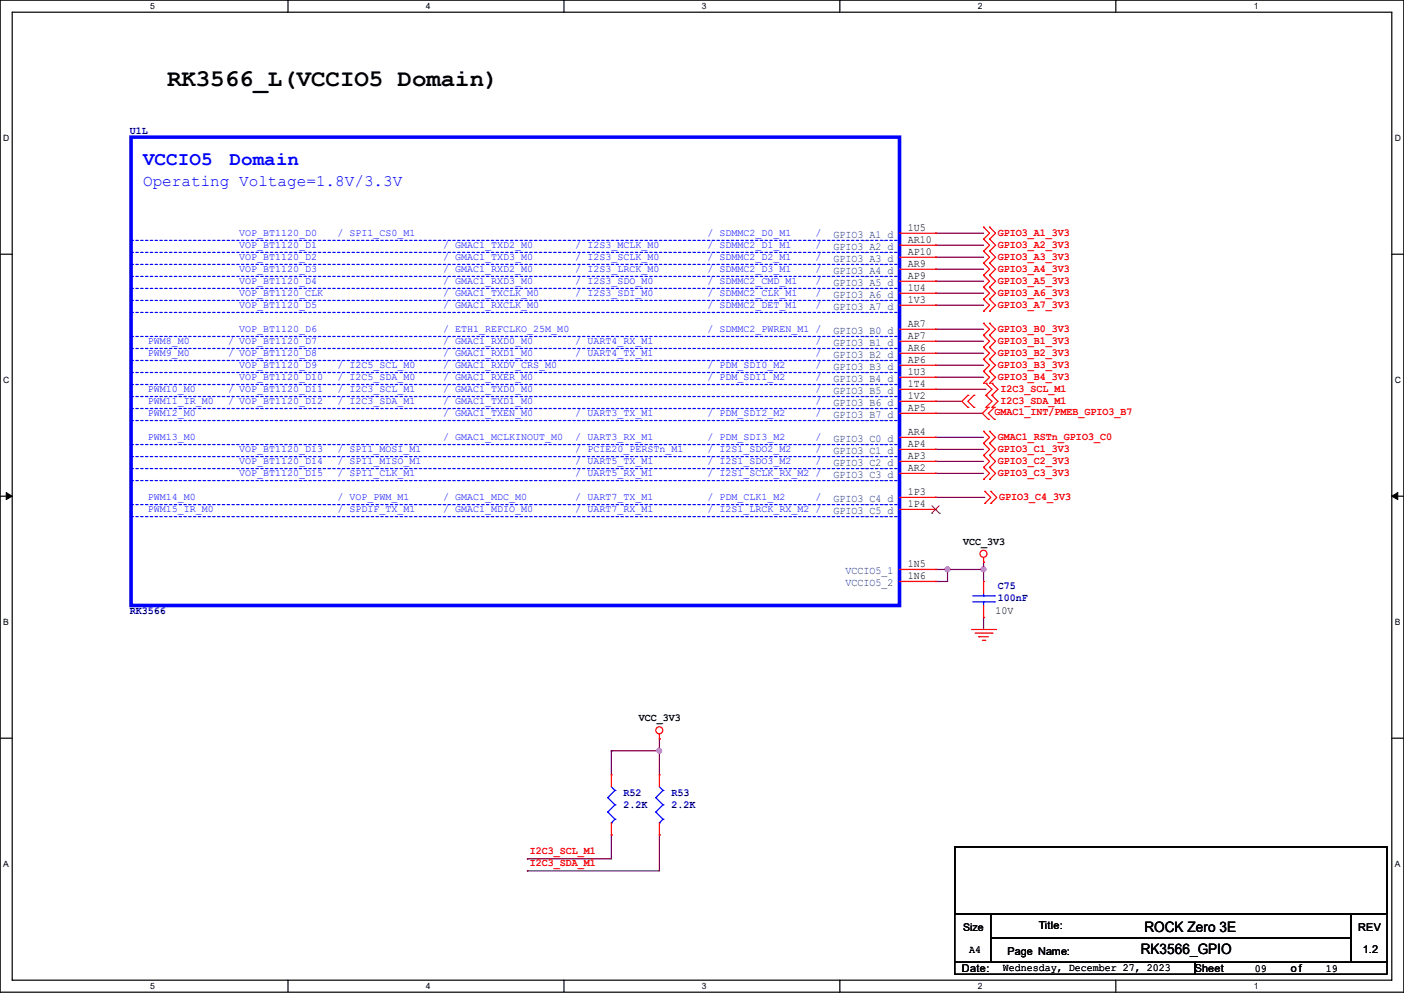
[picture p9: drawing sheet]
<svg xmlns="http://www.w3.org/2000/svg" width="297mm" height="210mm" viewBox="0 0 297 210" stroke-linecap="round" stroke-linejoin="round" font-family="sans-serif">
<defs><g id="words">
<text font-size="5.1" x="35.3" y="18.3">RK3566_L(VCCIO5 Domain)</text>
<g font-size="4.1" fill="#00f">
<text x="30.3" y="35">VCCIO5</text>
<text x="48.6" y="35">Domain</text>
</g>
<text font-size="3.4" fill="#00f" x="30.3" y="39.3">Operating Voltage=1.8V/3.3V</text>
<g font-size="3">
<text x="242.1" y="197.1">ROCK Zero 3E</text>
<text x="241.3" y="201.7">RK3566_GPIO</text>
</g>
<g font-size="2.3" fill="#000080">
<text x="27.5" y="28.3">U1L</text>
<text x="211.1" y="124.6">C75</text>
<text x="27.5" y="129.9">RK3566</text>
<text x="211.1" y="127.1">100nF</text>
<text x="131.9" y="168.3">R52</text>
<text x="131.9" y="170.8">2.2K</text>
<text x="142" y="168.3">R53</text>
<text x="142" y="170.8">2.2K</text>
</g>
<g font-size="2.3" fill="#004080">
<text x="176.3" y="52.8">GPIO3_A2_d</text>
<text x="176.3" y="50.2">GPIO3_A1_d</text>
<text x="176.3" y="55.3">GPIO3_A3_d</text>
<text x="176.3" y="57.9">GPIO3_A4_d</text>
<text x="176.3" y="60.4">GPIO3_A5_d</text>
<text x="176.3" y="62.9">GPIO3_A6_d</text>
<text x="176.3" y="65.5">GPIO3_A7_d</text>
<text x="176.3" y="70.6">GPIO3_B0_d</text>
<text x="176.3" y="73.1">GPIO3_B1_d</text>
<text x="176.3" y="75.6">GPIO3_B2_d</text>
<text x="176.3" y="78.2">GPIO3_B3_d</text>
<text x="176.3" y="80.7">GPIO3_B4_d</text>
<text x="176.3" y="83.3">GPIO3_B5_d</text>
<text x="176.3" y="85.8">GPIO3_B6_d</text>
<text x="176.3" y="88.3">GPIO3_B7_d</text>
<text x="176.3" y="93.4">GPIO3_C0_d</text>
<text x="176.3" y="96">GPIO3_C1_d</text>
<text x="176.3" y="98.5">GPIO3_C2_d</text>
<text x="176.3" y="101">GPIO3_C3_d</text>
<text x="176.3" y="106.1">GPIO3_C4_d</text>
<text x="176.3" y="108.7">GPIO3_C5_d</text>
<text x="178.9" y="121.4">VCCIO5_1</text>
<text x="178.9" y="123.9">VCCIO5_2</text>
</g>
<g font-size="2.3">
<text x="192.1" y="51.3">AR10</text>
<text x="192.1" y="53.8">AP10</text>
<text x="192.1" y="48.8">1U5</text>
<text x="192.1" y="56.4">AR9</text>
<text x="192.1" y="58.9">AP9</text>
<text x="192.1" y="61.5">1U4</text>
<text x="192.1" y="64">1V3</text>
<text x="192.1" y="69.1">AR7</text>
<text x="192.1" y="71.6">AP7</text>
<text x="192.1" y="74.2">AR6</text>
<text x="192.1" y="76.7">AP6</text>
<text x="192.1" y="79.2">1U3</text>
<text x="192.1" y="81.8">1T4</text>
<text x="192.1" y="84.3">1V2</text>
<text x="192.1" y="86.9">AP5</text>
<text x="192.1" y="91.9">AR4</text>
<text x="192.1" y="94.5">AP4</text>
<text x="192.1" y="97">AP3</text>
<text x="192.1" y="99.6">AR2</text>
<text x="192.1" y="104.6">1P3</text>
<text x="192.1" y="107.2">1P4</text>
<text x="192.1" y="119.9">1N5</text>
<text x="203.8" y="115.2">VCC_3V3</text>
<text x="192.1" y="122.4">1N6</text>
<text x="210.6" y="129.9">10V</text>
<text x="135.2" y="152.5">VCC_3V3</text>
<text x="219.8" y="196.4">Title:</text>
<text x="287.3" y="196.9">REV</text>
<text x="205" y="201.5">A4</text>
<text x="213.1" y="202">Page Name:</text>
<text x="288.3" y="201.5">1.2</text>
<text x="203.5" y="205.6">Date:</text>
<text x="212.1" y="205.4">Wednesday, December 27, 2023</text>
<text x="252.8" y="205.6">Sheet</text>
<text x="265.5" y="205.6">09</text>
<text x="273.1" y="205.6">of</text>
<text x="280.5" y="205.6">19</text>
</g>
<g font-size="2.3" fill="#f00">
<text x="211.1" y="49.9">GPIO3_A1_3V3</text>
<text x="211.1" y="52.5">GPIO3_A2_3V3</text>
<text x="211.1" y="55">GPIO3_A3_3V3</text>
<text x="211.1" y="57.5">GPIO3_A4_3V3</text>
<text x="211.1" y="60.1">GPIO3_A5_3V3</text>
<text x="211.1" y="62.6">GPIO3_A6_3V3</text>
<text x="211.1" y="65.2">GPIO3_A7_3V3</text>
<text x="211.1" y="70.2">GPIO3_B0_3V3</text>
<text x="211.1" y="72.8">GPIO3_B1_3V3</text>
<text x="211.1" y="75.3">GPIO3_B2_3V3</text>
<text x="211.1" y="77.9">GPIO3_B3_3V3</text>
<text x="211.1" y="80.4">GPIO3_B4_3V3</text>
<text x="211.6" y="82.9">I2C3_SCL_M1</text>
<text x="210.4" y="87.8">GMAC1_INT/PMEB_GPIO3_B7</text>
<text x="211.6" y="85.5">I2C3_SDA_M1</text>
<text x="211.1" y="93.1">GMAC1_RSTn_GPIO3_C0</text>
<text x="211.1" y="95.6">GPIO3_C1_3V3</text>
<text x="211.1" y="98.2">GPIO3_C2_3V3</text>
<text x="211.1" y="100.7">GPIO3_C3_3V3</text>
<text x="211.4" y="105.8">GPIO3_C4_3V3</text>
<text x="112.1" y="180.7">I2C3_SCL_M1</text>
<text x="112.1" y="183.3">I2C3_SDA_M1</text>
</g>
<text font-size="2.2" x="203.8" y="196.9">Size</text>
<g font-size="2.1" fill="#00f">
<text x="50.6" y="50">VOP_BT1120_D0</text>
<text x="50.6" y="52.5">VOP_BT1120_D1</text>
<text x="71.4" y="50">/ SPI1_CS0_M1</text>
<text x="93.8" y="52.5">/ GMAC1_TXD2_M0</text>
<text x="121.7" y="52.5">/ I2S3_MCLK_M0</text>
<text x="149.6" y="52.5">/ SDMMC2_D1_M1</text>
<text x="149.6" y="50">/ SDMMC2_D0_M1</text>
<text x="172.5" y="52.5">/</text>
<text x="172.5" y="50">/</text>
<text x="50.6" y="55">VOP_BT1120_D2</text>
<text x="50.6" y="57.6">VOP_BT1120_D3</text>
<text x="93.8" y="55">/ GMAC1_TXD3_M0</text>
<text x="93.8" y="57.6">/ GMAC1_RXD2_M0</text>
<text x="121.7" y="57.6">/ I2S3_LRCK_M0</text>
<text x="121.7" y="55">/ I2S3_SCLK_M0</text>
<text x="149.6" y="57.6">/ SDMMC2_D3_M1</text>
<text x="149.6" y="55">/ SDMMC2_D2_M1</text>
<text x="172.5" y="57.6">/</text>
<text x="172.5" y="55">/</text>
<text x="50.6" y="62.7">VOP_BT1120_CLK</text>
<text x="50.6" y="60.1">VOP_BT1120_D4</text>
<text x="50.6" y="65.2">VOP_BT1120_D5</text>
<text x="93.8" y="62.7">/ GMAC1_TXCLK_M0</text>
<text x="93.8" y="65.2">/ GMAC1_RXCLK_M0</text>
<text x="93.8" y="60.1">/ GMAC1_RXD3_M0</text>
<text x="121.7" y="62.7">/ I2S3_SDI_M0</text>
<text x="121.7" y="60.1">/ I2S3_SDO_M0</text>
<text x="149.6" y="62.7">/ SDMMC2_CLK_M1</text>
<text x="149.6" y="65.2">/ SDMMC2_DET_M1</text>
<text x="149.6" y="60.1">/ SDMMC2_CMD_M1</text>
<text x="172.5" y="65.2">/</text>
<text x="172.5" y="62.7">/</text>
<text x="172.5" y="60.1">/</text>
<text x="50.6" y="70.3">VOP_BT1120_D6</text>
<text x="93.8" y="70.3">/ ETH1_REFCLKO_25M_M0</text>
<text x="149.6" y="70.3">/ SDMMC2_PWREN_M1 /</text>
<text x="31.3" y="72.8">PWM8_M0</text>
<text x="31.3" y="75.4">PWM9_M0</text>
<text x="48.3" y="72.8">/ VOP_BT1120_D7</text>
<text x="48.3" y="75.4">/ VOP_BT1120_D8</text>
<text x="50.6" y="77.9">VOP_BT1120_D9</text>
<text x="71.4" y="77.9">/ I2C5_SCL_M0</text>
<text x="93.8" y="75.4">/ GMAC1_RXD1_M0</text>
<text x="93.8" y="72.8">/ GMAC1_RXD0_M0</text>
<text x="93.8" y="77.9">/ GMAC1_RXDV_CRS_M0</text>
<text x="121.7" y="75.4">/ UART4_TX_M1</text>
<text x="121.7" y="72.8">/ UART4_RX_M1</text>
<text x="149.6" y="77.9">/ PDM_SDI0_M2</text>
<text x="172.5" y="75.4">/</text>
<text x="172.5" y="72.8">/</text>
<text x="172.5" y="77.9">/</text>
<text x="31.3" y="83">PWM10_M0</text>
<text x="48.3" y="83">/ VOP_BT1120_D11</text>
<text x="50.6" y="80.4">VOP_BT1120_D10</text>
<text x="71.4" y="83">/ I2C3_SCL_M1</text>
<text x="71.4" y="80.4">/ I2C5_SDA_M0</text>
<text x="93.8" y="83">/ GMAC1_TXD0_M0</text>
<text x="93.8" y="80.4">/ GMAC1_RXER_M0</text>
<text x="149.6" y="80.4">/ PDM_SDI1_M2</text>
<text x="172.5" y="83">/</text>
<text x="172.5" y="80.4">/</text>
<text x="31.3" y="88.1">PWM12_M0</text>
<text x="31.3" y="85.5">PWM11_IR_M0</text>
<text x="48.3" y="85.5">/ VOP_BT1120_D12</text>
<text x="71.4" y="85.5">/ I2C3_SDA_M1</text>
<text x="93.8" y="88.1">/ GMAC1_TXEN_M0</text>
<text x="93.8" y="85.5">/ GMAC1_TXD1_M0</text>
<text x="121.7" y="88.1">/ UART3_TX_M1</text>
<text x="149.6" y="88.1">/ PDM_SDI2_M2</text>
<text x="172.5" y="85.5">/</text>
<text x="172.5" y="88.1">/</text>
<text x="31.3" y="93.1">PWM13_M0</text>
<text x="50.6" y="95.7">VOP_BT1120_D13</text>
<text x="71.4" y="95.7">/ SPI1_MOSI_M1</text>
<text x="93.8" y="93.1">/ GMAC1_MCLKINOUT_M0</text>
<text x="121.7" y="93.1">/ UART3_RX_M1</text>
<text x="121.7" y="95.7">/ PCIE20_PERSTn_M1</text>
<text x="149.6" y="95.7">/ I2S1_SDO2_M2</text>
<text x="149.6" y="93.1">/ PDM_SDI3_M2</text>
<text x="172.5" y="95.7">/</text>
<text x="172.5" y="93.1">/</text>
<text x="50.6" y="100.8">VOP_BT1120_D15</text>
<text x="50.6" y="98.2">VOP_BT1120_D14</text>
<text x="71.4" y="98.2">/ SPI1_MISO_M1</text>
<text x="71.4" y="100.8">/ SPI1_CLK_M1</text>
<text x="121.7" y="98.2">/ UART5_TX_M1</text>
<text x="121.7" y="100.8">/ UART5_RX_M1</text>
<text x="149.6" y="98.2">/ I2S1_SDO3_M2</text>
<text x="149.6" y="100.8">/ I2S1_SCLK_RX_M2 /</text>
<text x="172.5" y="98.2">/</text>
<text x="31.3" y="105.8">PWM14_M0</text>
<text x="71.4" y="105.8">/ VOP_PWM_M1</text>
<text x="93.8" y="105.8">/ GMAC1_MDC_M0</text>
<text x="121.7" y="105.8">/ UART7_TX_M1</text>
<text x="149.6" y="105.8">/ PDM_CLK1_M2</text>
<text x="172.5" y="105.8">/</text>
<text x="31.3" y="108.4">PWM15_IR_M0</text>
<text x="71.4" y="108.4">/ SPDIF_TX_M1</text>
<text x="93.8" y="108.4">/ GMAC1_MDIO_M0</text>
<text x="121.7" y="108.4">/ UART7_RX_M1</text>
<text x="149.6" y="108.4">/ I2S1_LRCK_RX_M2 /</text>
</g>
<g font-size="1.8">
<text x="31.7" y="1.9">5</text>
<text x="90.1" y="1.9">4</text>
<text x="148.5" y="1.9">3</text>
<text x="206.8" y="1.9">2</text>
<text x="265.2" y="1.9">1</text>
<text x=".7" y="29.8">D</text>
<text x="295.1" y="29.8">D</text>
<text x=".7" y="80.9">C</text>
<text x="295.1" y="80.9">C</text>
<text x=".7" y="132.1">B</text>
<text x="295.1" y="132.1">B</text>
<text x=".7" y="183.3">A</text>
<text x="295.1" y="183.3">A</text>
<text x="31.7" y="209.2">5</text>
<text x="90.1" y="209.2">4</text>
<text x="148.5" y="209.2">3</text>
<text x="206.8" y="209.2">2</text>
<text x="265.2" y="209.2">1</text>
</g>
</g></defs>
<path d="M0 0h297v209.8h-297zM2.6 2.6h291.8v204.7h-291.8z" fill="none" stroke="#000" stroke-width=".25"/>
<g fill="#fff">
<path d="M31.7 .3h1v2h-1z"/>
<path d="M31.7 207.6h1v1.9h-1z"/>
</g>
<path d="M60.9 0v2.6M60.9 207.3v2.5" fill="none" stroke="#000" stroke-width=".25"/>
<g fill="#fff">
<path d="M90.1 .3h1v2h-1z"/>
<path d="M90.1 207.6h1v1.9h-1z"/>
</g>
<path d="M119.3 0v2.6M119.3 207.3v2.5" fill="none" stroke="#000" stroke-width=".25"/>
<g fill="#fff">
<path d="M148.5 .3h.9v2h-.9z"/>
<path d="M148.5 207.6h.9v1.9h-.9z"/>
</g>
<path d="M177.7 0v2.6M177.7 207.3v2.5" fill="none" stroke="#000" stroke-width=".25"/>
<g fill="#fff">
<path d="M206.8 .3h1v2h-1z"/>
<path d="M206.8 207.6h1v1.9h-1z"/>
</g>
<path d="M236.1 0v2.6M236.1 207.3v2.5" fill="none" stroke="#000" stroke-width=".25"/>
<g fill="#fff">
<path d="M265.2 .3h1v2h-1z"/>
<path d="M265.2 207.6h1v1.9h-1z"/>
<path d="M.7 28.2h1.2v1.9h-1.2z"/>
<path d="M295.1 28.2h1.2v1.9h-1.2z"/>
<path d="M.7 79.3h1.2v2h-1.2z"/>
<path d="M295.1 79.3h1.2v2h-1.2z"/>
</g>
<path d="M0 53.8h2.6M294.4 53.8h2.6" fill="none" stroke="#000" stroke-width=".25"/>
<g fill="#fff">
<path d="M.7 130.5h1.2v2h-1.2z"/>
<path d="M295.1 130.5h1.1v2h-1.1z"/>
</g>
<path d="M0 104.9h2.6M294.4 104.9h2.6" fill="none" stroke="#000" stroke-width=".25"/>
<path d="M1.3 104.2l1.3 .7-1.3 .8zM294.4 104.9l1.3-.7v1.5z" fill="#000" stroke="#000" stroke-width=".21"/>
<g fill="#fff">
<path d="M.7 181.7h1.2v2h-1.2z"/>
<path d="M295.1 181.7h1.1v2h-1.1z"/>
</g>
<path d="M0 156.1h2.6M294.4 156.1h2.6M202 179.1h91.4v14.2h-91.4zM202 193.3h7.6v10.2h-7.6zM209.6 193.3h76.2v5.1h-76.2zM209.6 198.4h76.2v5.1h-76.2zM285.8 193.3h7.6v10.2h-7.6zM202 203.5h50.8v2.5h-50.8zM252.8 203.5h40.6v2.5h-40.6z" fill="none" stroke="#000" stroke-width=".25"/>
<g fill="none" stroke="#800040" stroke-width=".25">
<path d="M197.9 49.3h.1M197.9 51.9h.1M197.9 56.9h.1M197.9 54.4h.1M197.9 59.5h.1M197.9 49.3h10.2M197.9 51.9h10.2M197.9 56.9h10.2M197.9 54.4h10.2M197.9 59.5h10.2M197.9 69.6h.1M197.9 77.3h.1"/>
<path d="M197.9 79.8h.1M197.9 72.2h.1M197.9 74.7h.1M197.9 64.6h.1M197.9 62h.1M197.9 69.6h10.2M197.9 77.3h10.2M197.9 79.8h10.2M197.9 72.2h10.2M197.9 74.7h10.2M197.9 64.6h10.2M197.9 62h10.2"/>
<path d="M197.9 97.6h.1M197.9 95h.1M197.9 87.4h.1M197.9 82.3h.1M197.9 84.9h.1M197.9 92.5h.1M197.9 97.6h10.2M197.9 95h10.2M197.9 87.4h9.9M197.9 82.3h10.7M197.9 84.9h5.6M197.9 92.5h10.2"/>
<path d="M197.9 100.1h.1M197.9 105.2h.1M197.9 100.1h10.2M197.9 105.2h10.4M208.1 118.9h.1M208.1 118.9v4.1M197.9 120.4h.1M197.9 123h.1M197.9 120.4h10.2M200.4 120.4h.1M200.4 120.4v2.6h-2.5M208.1 120.4h.1"/>
<path d="M208.1 130.6h.1M208.1 130.6v2.5M129.3 158.8h.1M129.3 158.8v5.1M129.3 158.8h10.2M139.5 156.3h.1M139.5 158.8h.1M139.5 156.3v7.6M129.3 176.6h.1M129.3 176.6v5.1h-17.8M139.5 176.6h.1M139.5 176.6v7.6h-28"/>
<path d="M111.5 181.7h.1M111.5 184.2h.1"/>
</g>
<g fill="#f0f" stroke="#f0f" stroke-width=".25">
<circle cx="208" cy="120.4" r=".49"/>
<circle cx="200.4" cy="120.4" r=".49"/>
<circle cx="139.5" cy="158.8" r=".49"/>
</g>
<g fill="none" stroke="#f00" stroke-width=".25">
<path d="M190.3 51.9h7.6M190.3 54.4h7.6M190.3 56.9h7.6M190.3 59.5h7.6M190.3 49.3h7.6M197.9 51.9h.1M197.9 54.4h.1M197.9 56.9h.1M197.9 59.5h.1M197.9 49.3h.1M208.1 50.6h.1M208.1 48h.1"/>
<path d="M208.1 53.1h.1M208.1 55.7h.1M208.1 58.2h.1M208.1 48l1.2 1.3-1.2 1.3M208.1 50.6l1.2 1.3-1.2 1.2M208.1 53.1l1.2 1.3-1.2 1.3M208.1 55.7l1.2 1.2-1.2 1.3M208.1 58.2l1.2 1.3-1.2 1.2M209.3 50.6h.1M209.3 48h.1M209.3 53.1h.1M209.3 55.7h.1"/>
<path d="M209.3 58.2h.1M209.3 48l1.3 1.3-1.3 1.3M209.3 50.6l1.3 1.3-1.3 1.2M209.3 53.1l1.3 1.3-1.3 1.3M209.3 55.7l1.3 1.2-1.3 1.3M209.3 58.2l1.3 1.3-1.3 1.2M190.3 62h7.6M190.3 64.6h7.6M190.3 69.6h7.6M190.3 72.2h7.6M190.3 74.7h7.6M190.3 77.3h7.6"/>
<path d="M190.3 79.8h7.6M197.9 62h.1M197.9 64.6h.1M197.9 69.6h.1M197.9 72.2h.1M197.9 74.7h.1M197.9 77.3h.1M197.9 79.8h.1M208.1 60.7h.1M208.1 63.3h.1M208.1 65.8h.1M208.1 70.9h.1"/>
<path d="M208.1 68.4h.1M208.1 73.4h.1M208.1 76h.1M208.1 78.5h.1M208.1 60.7l1.2 1.3-1.2 1.3M208.1 63.3l1.2 1.3-1.2 1.2M208.1 68.4l1.2 1.2-1.2 1.3M208.1 70.9l1.2 1.3-1.2 1.2M208.1 73.4l1.2 1.3-1.2 1.3M208.1 76l1.2 1.3-1.2 1.2M208.1 78.5l1.2 1.3-1.2 1.3M209.3 60.7h.1"/>
<path d="M209.3 63.3h.1M209.3 65.8h.1M209.3 70.9h.1M209.3 68.4h.1M209.3 73.4h.1M209.3 76h.1M209.3 78.5h.1M209.3 60.7l1.3 1.3-1.3 1.3M209.3 63.3l1.3 1.3-1.3 1.2M209.3 68.4l1.3 1.2-1.3 1.3M209.3 70.9l1.3 1.3-1.3 1.2M209.3 73.4l1.3 1.3-1.3 1.3"/>
<path d="M209.3 76l1.3 1.3-1.3 1.2M209.3 78.5l1.3 1.3-1.3 1.3M190.3 82.3h7.6M190.3 84.9h7.6M190.3 87.4h7.6M190.3 92.5h7.6M190.3 95h7.6M190.3 97.6h7.6M197.9 82.3h.1M197.9 84.9h.1M197.9 87.4h.1M197.9 92.5h.1"/>
<path d="M197.9 95h.1M197.9 97.6h.1M204.8 83.6h.1M204.8 86.1h.1M204.8 83.6l-1.3 1.3 1.3 1.2M206 86.1h.1M206 83.6h.1M206 83.6l-1.2 1.3 1.2 1.2M208.1 81.1h.1M208.1 93.8h.1M208.1 91.2h.1M208.1 96.3h.1"/>
<path d="M208.1 98.8h.1M208.1 91.2l1.2 1.3-1.2 1.3M208.1 93.8l1.2 1.2-1.2 1.3M208.1 96.3l1.2 1.3-1.2 1.2M208.1 98.8l1.2 1.3-1.2 1.3M208.6 83.6h.1M208.6 81.1h.1M208.6 86.1h.1M208.6 81.1l1.2 1.2-1.2 1.3M208.6 83.6l1.2 1.3-1.2 1.2M209.1 86.1h.1M209.1 88.7h.1"/>
<path d="M209.1 86.1l-1.3 1.3 1.3 1.3M209.3 81.1h.1M209.3 93.8h.1M209.3 91.2h.1M209.3 96.3h.1M209.3 98.8h.1M209.3 91.2l1.3 1.3-1.3 1.3M209.3 93.8l1.3 1.2-1.3 1.3M209.3 96.3l1.3 1.3-1.3 1.2M209.3 98.8l1.3 1.3-1.3 1.3M209.8 83.6h.1M209.8 81.1h.1"/>
<path d="M209.8 86.1h.1M209.8 81.1l1.3 1.2-1.3 1.3M209.8 83.6l1.3 1.3-1.3 1.2M210.4 88.7h.1M210.4 86.1h.1M210.4 86.1l-1.3 1.3 1.3 1.3M190.3 100.1h7.6M190.3 105.2h7.6M190.3 107.7h7.6M197.9 100.1h.1M197.9 105.2h.1M197.9 107.7h.1"/>
<path d="M208.1 118.9h.1M208.1 101.4h.1M208.1 117.9v1M208.3 106.5h.1M208.3 103.9h.1M208.3 103.9l1.3 1.3-1.3 1.3M209.3 101.4h.1M209.6 106.5h.1M209.6 103.9h.1M209.6 103.9l1.3 1.3-1.3 1.3M190.3 120.4h7.6M190.3 123h7.6"/>
<path d="M197.9 120.4h.1M197.9 123h.1M205.5 133.1h5.1M206.3 133.9h3.5M207.1 134.7h.1M207.1 134.7h2M207.8 135.4h.5M208.1 123h.1M208.1 130.6h.1M208.1 123v2.5M208.1 128.1v2.5M208.3 135.4h.1"/>
<path d="M209.8 133.9h.1M210.6 133.1h.1M139.5 156.3h.1M139.5 155.2v1.1M129.3 163.9h.1M129.3 176.6h.1M129.3 163.9v2.5M129.3 174v2.6M139.5 163.9h.1M139.5 176.6h.1M139.5 163.9v2.5M139.5 174v2.6"/>
<circle cx="208" cy="117.1" r=".74"/>
<circle cx="139.5" cy="154.5" r=".74"/>
</g>
<g fill="none" stroke="#00f" stroke-width=".25">
<path d="M205.8 127.3h4.6M205.8 126h4.6M208.1 126h.1M208.1 127.3h.1M208.1 125.5v.5M208.1 127.3v.8M210.4 127.3h.1M210.4 126h.1M128.6 168.7h.1M128.6 171.7h.1M128.6 168.7l1.5 1.5M128.6 171.7l1.5 1.6"/>
<path d="M129.3 174h.1M129.3 166.4l.8 .8M130.1 167.2h.1M130.1 170.2h.1M130.1 173.3h.1M130.1 167.2l-1.5 1.5M130.1 170.2l-1.5 1.5M130.1 173.3l-.8 .7M138.7 168.7h.1M138.7 171.7h.1M138.7 168.7l1.6 1.5M138.7 171.7l1.6 1.6"/>
<path d="M139.5 174h.1M139.5 166.4l.8 .8M140.3 167.2h.1M140.3 170.2h.1M140.3 173.3h.1M140.3 167.2l-1.6 1.5M140.3 170.2l-1.6 1.5M140.3 173.3l-.8 .7"/>
</g>
<g fill="none" stroke="#00f" stroke-width=".25" stroke-dasharray=".5 .5">
<path d="M27.7 55.9h162.6M27.7 53.4h162.6M27.7 58.5h162.6M27.7 50.8h162.6M190.3 55.9h.1M190.3 53.4h.1M190.3 58.5h.1M190.3 50.8h.1M27.7 71.2h162.6M27.7 73.7h162.6M27.7 76.2h162.6M27.7 78.8h162.6"/>
<path d="M27.7 61h162.6M27.7 66.1h162.6M27.7 63.5h162.6M190.3 71.2h.1M190.3 73.7h.1M190.3 76.2h.1M190.3 78.8h.1M190.3 61h.1M190.3 66.1h.1M190.3 63.5h.1M27.7 96.6h162.6M27.7 83.9h162.6"/>
<path d="M27.7 99.1h162.6M27.7 81.3h162.6M27.7 86.4h162.6M27.7 88.9h162.6M27.7 94h162.6M190.3 96.6h.1M190.3 83.9h.1M190.3 99.1h.1M190.3 81.3h.1M190.3 86.4h.1M190.3 88.9h.1M190.3 94h.1"/>
<path d="M27.7 101.6h162.6M27.7 106.7h162.6M27.7 109.3h162.6M190.3 101.6h.1M190.3 106.7h.1M190.3 109.3h.1"/>
</g>
<path d="M27.7 29h162.6v99.1h-162.6z" fill="none" stroke="#00f" stroke-width=".76"/>
<path d="M197.1 108.5h.1M197.1 107l1.6 1.5M198.7 107l-1.6 1.5M198.7 108.5h.1" fill="none" stroke="#804000" stroke-width=".21"/>
<use href="#words"/>
</svg>
